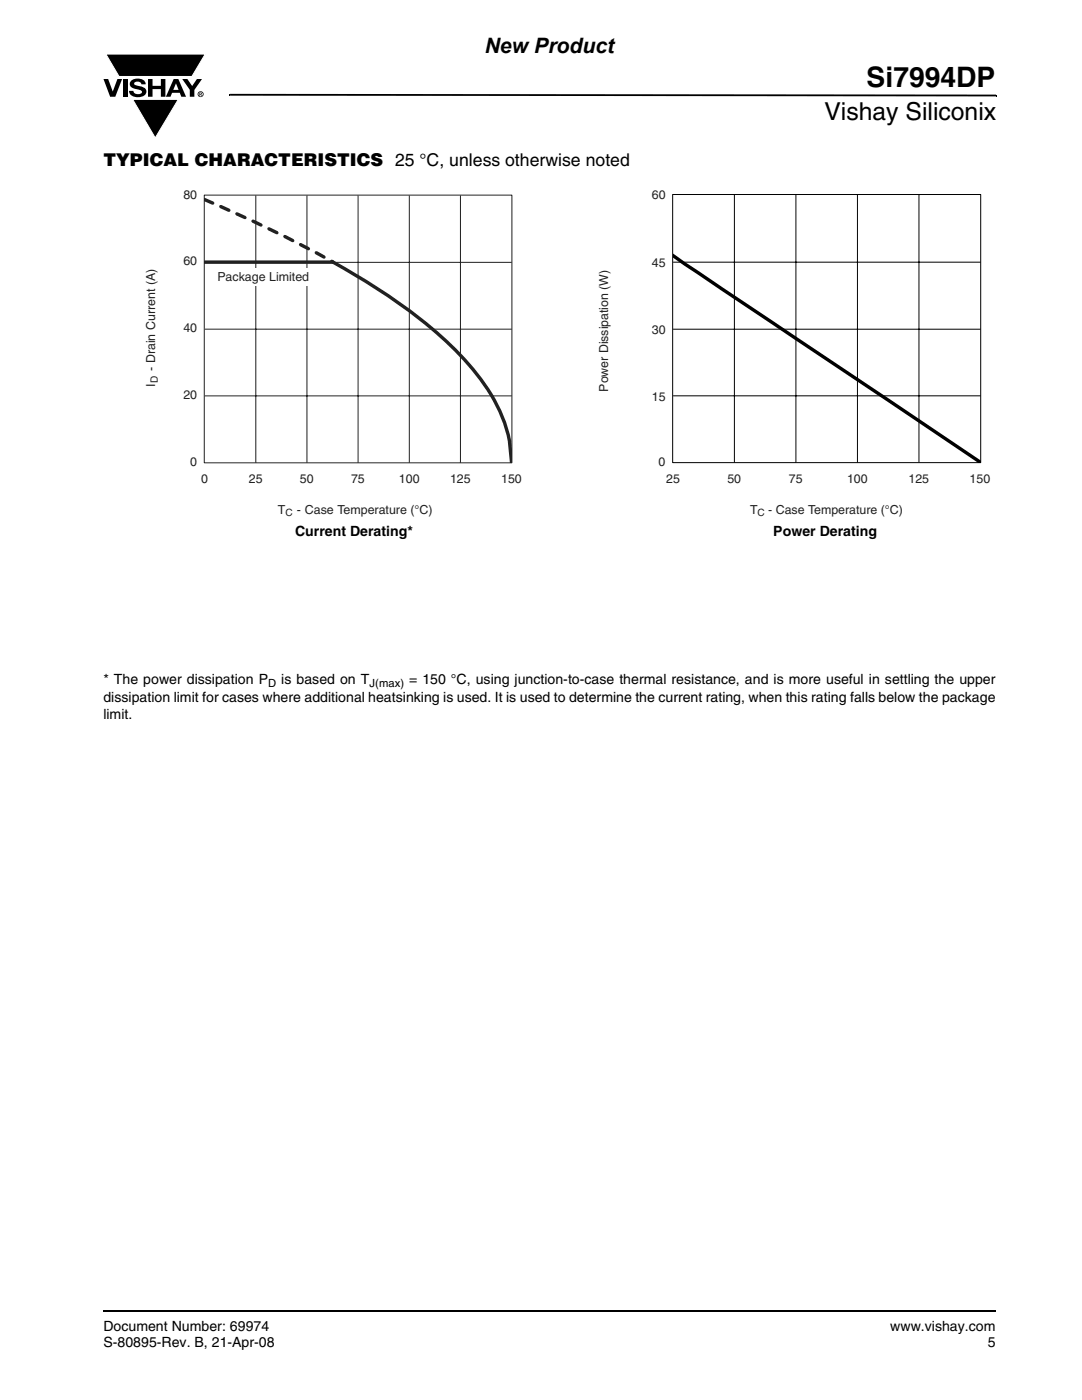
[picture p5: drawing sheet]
<svg xmlns="http://www.w3.org/2000/svg" width="216mm" height="279mm" viewBox="0 0 216 279" stroke-linecap="round" stroke-linejoin="round" font-family="sans-serif">
<defs><g id="words">
<text font-size="5.6" x="172.9" y="17.4">Si7994DP</text>
<text font-size="4.9" x="164.5" y="24">Vishay Siliconix</text>
<text font-size="4.2" x="96.7" y="10.5">New Product</text>
<text font-size="3.5" x="20.6" y="33">TYPICAL CHARACTERISTICS 25 °C, unless otherwise noted</text>
<g font-size="2.8">
<text x="58.9" y="106.9">Current Derating*</text>
<text x="154.3" y="106.9">Power Derating</text>
<text x="20.6" y="136.5">* The power dissipation P</text>
<text x="56.1" y="136.5">is based on T</text>
<text x="81.6" y="136.5">= 150 °C, using junction-to-case thermal resistance, and is more useful in settling the upper</text>
<text x="20.6" y="140">dissipation limit for cases where additional heatsinking is used. It is used to determine the current rating, when this rating falls below the package</text>
<text x="20.6" y="143.6">limit.</text>
<text x="20.6" y="265.6">Document Number: 69974</text>
<text x="20.6" y="268.8">S-80895-Rev. B, 21-Apr-08</text>
<text x="177.7" y="265.6">www.vishay.com</text>
<text x="197.1" y="268.8">5</text>
</g>
<g font-size="2.5" fill="#231f20">
<text x="36.6" y="39.7">80</text>
<text x="130.1" y="39.7">60</text>
<text x="36.6" y="53">60</text>
<text x="130.1" y="53.3">45</text>
<text x="43.4" y="56">Package Limited</text>
<text x="36.6" y="66.3">40</text>
<text x="130.1" y="66.7">30</text>
<text x="30.9" y="77.3" transform="rotate(-90 30.9 77.3)">I</text>
<text x="30.9" y="74.1" transform="rotate(-90 30.9 74.1)">- Drain Current (A)</text>
<text x="36.6" y="79.6">20</text>
<text x="121.3" y="78.1" transform="rotate(-90 121.3 78.1)">Power Dissipation (W)</text>
<text x="130.1" y="80">15</text>
<text x="38" y="92.9">0</text>
<text x="131.4" y="92.9">0</text>
<text x="40.1" y="96.3">0</text>
<text x="49.6" y="96.3">25</text>
<text x="59.8" y="96.3">50</text>
<text x="70" y="96.3">75</text>
<text x="79.6" y="96.3">100</text>
<text x="89.8" y="96.3">125</text>
<text x="100" y="96.3">150</text>
<text x="132.9" y="96.4">25</text>
<text x="145.1" y="96.4">50</text>
<text x="157.4" y="96.4">75</text>
<text x="169" y="96.4">100</text>
<text x="181.3" y="96.4">125</text>
<text x="193.5" y="96.4">150</text>
<text x="55.5" y="102.5">T</text>
<text x="59.2" y="102.5">- Case Temperature (°C)</text>
<text x="149.7" y="102.5">T</text>
<text x="153.3" y="102.5">- Case Temperature (°C)</text>
</g>
<g font-size="2.2">
<text x="53.5" y="137.2">D</text>
<text x="73.7" y="137.2">J(max)</text>
</g>
<g font-size="2" fill="#231f20">
<text x="31.5" y="76.4" transform="rotate(-90 31.5 76.4)">D</text>
<text x="57" y="103.1">C</text>
<text x="151.2" y="103">C</text>
</g>
</g></defs>
<path d="M20.5 261.5h.1v.4h-.1z" fill="#000"/>
<path d="M20.6 261.7h178.2" fill="none" stroke="#000" stroke-width=".36"/>
<path d="M20.6 10.7h20.5v17h-20.5z" fill="#fff"/>
<g fill="#000">
<path d="M20.6 15.8h1l.9 2.5 .9-2.5h1l-1.4 3.5h-1zM21.1 10.8h19.8l-2.6 4.5h-14.6zM24.5 15.8h.9v3.5h-.9zM26.2 16.1a2.08 2.08 0 0 1 2.8 .3l.1 .4h-.9a.78 .78 0 0 0-.7-.5 .78 .78 0 0 0-.7 .4l.2 .3 1 .2a1.06 1.06 0 0 1 1.2 1 1.06 1.06 0 0 1-1.1 1.1 1.71 1.71 0 0 1-2.3-1.2h.8a.95 .95 0 0 0 .8 .7 .95 .95 0 0 0 .9-.4 1.3 1.3 0 0 0-1.2-.6 1.02 1.02 0 0 1-1-.6 1.02 1.02 0 0 1 .1-1.1zM29.5 15.8h.9v1.3h1.7v-1.3h.9v3.5h-.9v-1.5h-1.7v1.5h-.9zM26.5 19.8h9.1l-4.6 7.7zM36.4 15.8h1l.9 1.4 1-1.4h1l-1.5 2.2v1.3h-.9v-1.4zM45.7 18.7h.2v.4h-.2zM45.9 18.7l152.9 .2v.3l-152.9-.1zM198.8 18.9h.1v.3h-.1z"/>
<path d="M35.1 16.6l-.5 1.3h1zM34.7 15.8h.9l1.5 3.5h-.9l-.3-.8h-1.6l-.3 .8h-.9z"/>
<path d="M39.9 18.6v.1h.2v-.1zM39.8 18.5h.4l.1 .2-.2 .1 .2 .3-.3-.3-.1 .3h-.1zM39.6 18.8a.45 .45 0 0 0 .9 0 .45 .45 0 0 0-.9 0zM39.4 18.8a.6 .6 0 0 1 1.2 0 .6 .6 0 0 1-1.2 0z"/>
</g>
<path d="M21.1 10.8h19.8l-2.6 4.5h-14.5zM26.5 19.8h9.1l-4.6 7.7z" fill="none" stroke="#fff" stroke-width=".2"/>
<path d="M28.8 37.5h75.3v66h-75.3z" fill="#fff"/>
<path d="M40.8 38.9h61.3v53.5h-61.3zM51 39v53.3M61.2 39v53.3M71.5 39v53.3M81.7 39v53.3M91.9 39v53.3M40.8 52.4h61.3M40.8 79h61.3M40.8 65.7h61.3" fill="none" stroke="#231f20" stroke-width=".2"/>
<path d="M40.8 39.8a271.2 271.2 0 0 1 25.7 12.5" fill="none" stroke="#231f20" stroke-width=".68" stroke-dasharray="1.8 1.8"/>
<path d="M40.8 52.3h25.7a113.8 113.8 0 0 1 23.8 17 41.3 41.3 0 0 1 9.9 13.9l.7 1.9a24 24 0 0 1 1.2 7.2" fill="none" stroke="#231f20" stroke-width=".68"/>
<g fill="#fff">
<path d="M43.8 53.5h20.1v3.5h-20.1z"/>
<path d="M119.2 37.5h78.4v65.9h-78.4z"/>
</g>
<path d="M134.2 38.8h61.5v53.5h-61.5zM146.5 38.9v53.4M158.8 38.9v53.4M171.1 38.9v53.4M183.4 38.9v53.4M134.3 52.3h61.4M134.3 79h61.4M134.3 65.7h61.4" fill="none" stroke="#000" stroke-width=".2"/>
<path d="M134.3 51l61.3 41.2" fill="none" stroke="#000" stroke-width=".68"/>
<use href="#words"/>
</svg>
